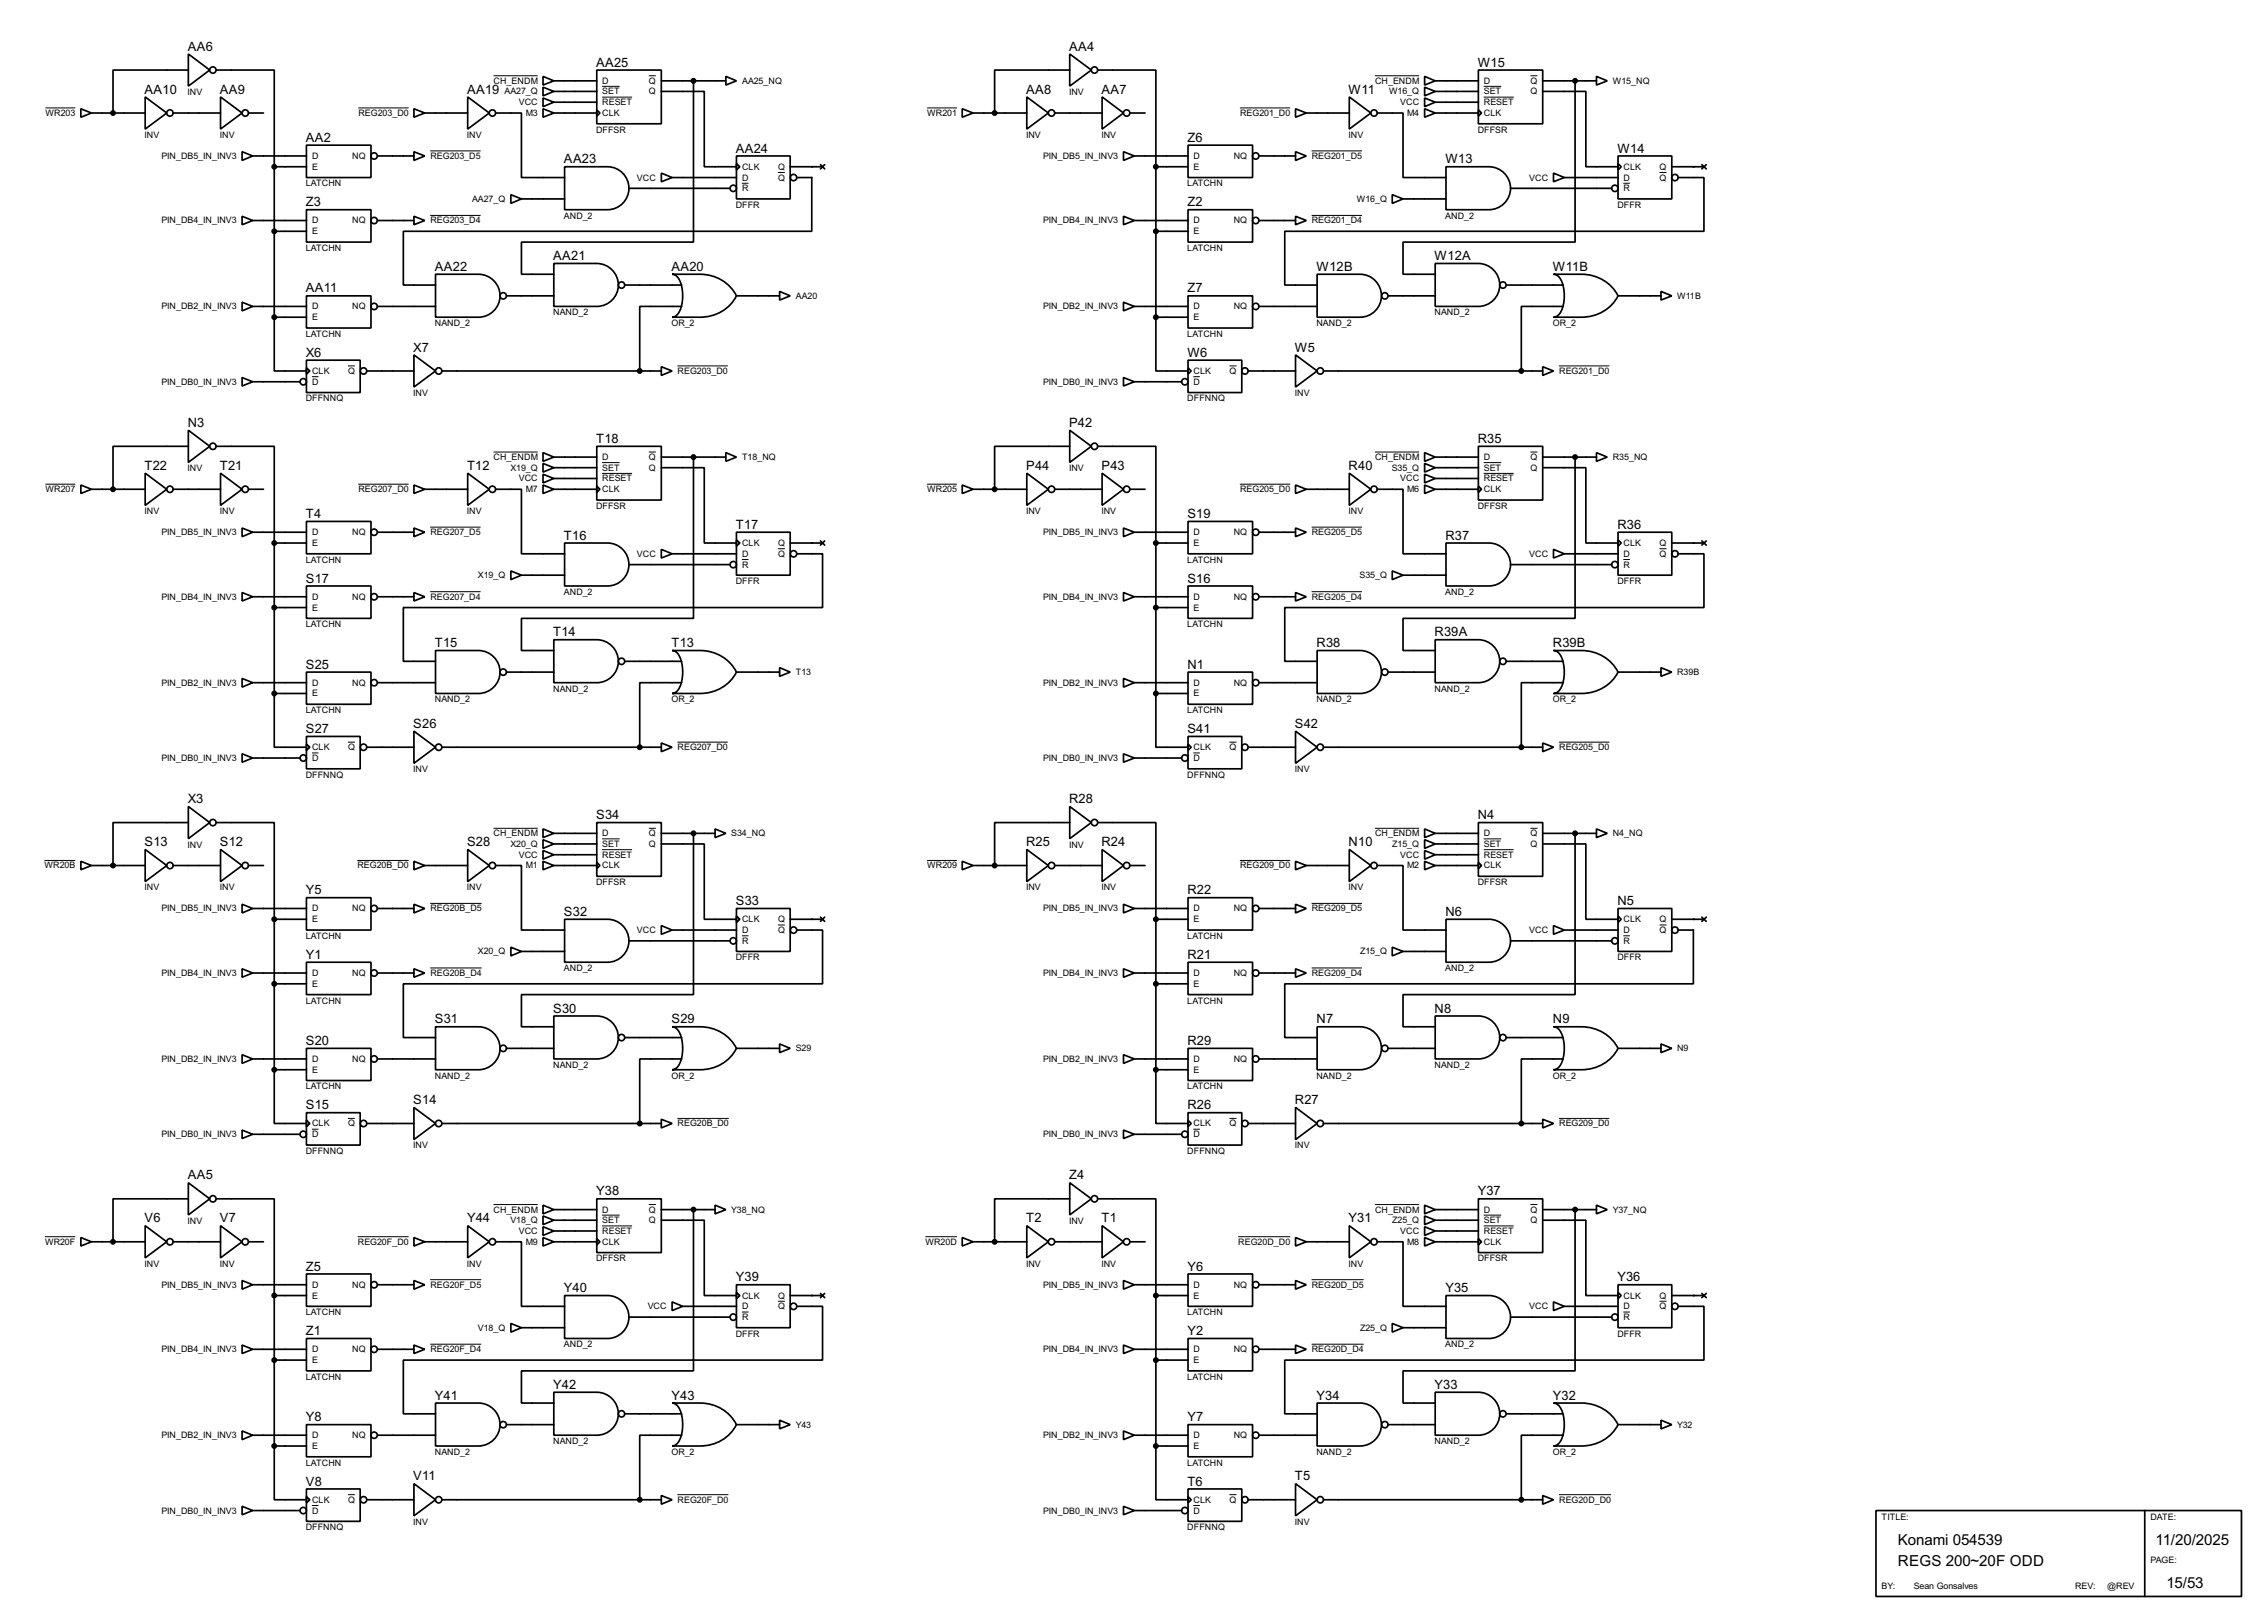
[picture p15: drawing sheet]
<svg xmlns="http://www.w3.org/2000/svg" width="536mm" height="383mm" viewBox="0 0 536 383" stroke-linecap="round" stroke-linejoin="round" font-family="sans-serif">
<defs><g id="words">
<g font-size="4">
<text x="448.4" y="365.1">Konami 054539</text>
<text x="509.3" y="365.1">11/20/2025</text>
<text x="448.4" y="370.1">REGS 200~20F ODD</text>
<text x="511.9" y="375.2">15/53</text>
</g>
<g font-size="3.4">
<text x="44.4" y="12">AA6</text>
<text x="252.6" y="12">AA4</text>
<text x="140.9" y="15.7">AA25</text>
<text x="349.2" y="15.7">W15</text>
<text x="34.2" y="22.1">AA10</text>
<text x="52" y="22.1">AA9</text>
<text x="110.4" y="22.1">AA19</text>
<text x="242.5" y="22.1">AA8</text>
<text x="260.3" y="22.1">AA7</text>
<text x="318.7" y="22.1">W11</text>
<text x="72.3" y="33.5">AA2</text>
<text x="280.6" y="33.5">Z6</text>
<text x="133.3" y="38.6">AA23</text>
<text x="173.9" y="36">AA24</text>
<text x="341.5" y="38.6">W13</text>
<text x="382.2" y="36">W14</text>
<text x="72.3" y="48.7">Z3</text>
<text x="280.6" y="48.7">Z2</text>
<text x="102.8" y="64">AA22</text>
<text x="130.7" y="61.4">AA21</text>
<text x="158.7" y="64">AA20</text>
<text x="311.1" y="64">W12B</text>
<text x="339" y="61.4">W12A</text>
<text x="366.9" y="64">W11B</text>
<text x="72.3" y="69.1">AA11</text>
<text x="280.6" y="69.1">Z7</text>
<text x="97.7" y="83.1">X7</text>
<text x="306" y="83.1">W5</text>
<text x="72.3" y="84.3">X6</text>
<text x="280.6" y="84.3">W6</text>
<text x="44.4" y="100.9">N3</text>
<text x="252.6" y="100.9">P42</text>
<text x="140.9" y="104.7">T18</text>
<text x="349.2" y="104.7">R35</text>
<text x="34.2" y="111">T22</text>
<text x="52" y="111">T21</text>
<text x="110.4" y="111">T12</text>
<text x="242.5" y="111">P44</text>
<text x="260.3" y="111">P43</text>
<text x="318.7" y="111">R40</text>
<text x="72.3" y="122.4">T4</text>
<text x="173.9" y="124.9">T17</text>
<text x="280.6" y="122.4">S19</text>
<text x="382.2" y="124.9">R36</text>
<text x="133.3" y="127.5">T16</text>
<text x="341.5" y="127.5">R37</text>
<text x="72.3" y="137.6">S17</text>
<text x="280.6" y="137.6">S16</text>
<text x="102.8" y="152.9">T15</text>
<text x="130.7" y="150.3">T14</text>
<text x="158.7" y="152.9">T13</text>
<text x="311.1" y="152.9">R38</text>
<text x="339" y="150.3">R39A</text>
<text x="366.9" y="152.9">R39B</text>
<text x="72.3" y="158">S25</text>
<text x="280.6" y="158">N1</text>
<text x="72.3" y="173.2">S27</text>
<text x="97.7" y="172">S26</text>
<text x="280.6" y="173.2">S41</text>
<text x="306" y="172">S42</text>
<text x="44.4" y="189.8">X3</text>
<text x="252.6" y="189.8">R28</text>
<text x="140.9" y="193.6">S34</text>
<text x="349.2" y="193.6">N4</text>
<text x="34.2" y="199.9">S13</text>
<text x="52" y="199.9">S12</text>
<text x="110.4" y="199.9">S28</text>
<text x="242.5" y="199.9">R25</text>
<text x="260.3" y="199.9">R24</text>
<text x="318.7" y="199.9">N10</text>
<text x="72.3" y="211.3">Y5</text>
<text x="173.9" y="213.9">S33</text>
<text x="280.6" y="211.3">R22</text>
<text x="382.2" y="213.9">N5</text>
<text x="133.3" y="216.4">S32</text>
<text x="341.5" y="216.4">N6</text>
<text x="72.3" y="226.6">Y1</text>
<text x="280.6" y="226.6">R21</text>
<text x="130.7" y="239.3">S30</text>
<text x="339" y="239.3">N8</text>
<text x="102.8" y="241.8">S31</text>
<text x="158.7" y="241.8">S29</text>
<text x="311.1" y="241.8">N7</text>
<text x="366.9" y="241.8">N9</text>
<text x="72.3" y="246.9">S20</text>
<text x="280.6" y="246.9">R29</text>
<text x="72.3" y="262.1">S15</text>
<text x="97.7" y="260.9">S14</text>
<text x="280.6" y="262.1">R26</text>
<text x="306" y="260.9">R27</text>
<text x="44.4" y="278.7">AA5</text>
<text x="252.6" y="278.7">Z4</text>
<text x="140.9" y="282.5">Y38</text>
<text x="349.2" y="282.5">Y37</text>
<text x="34.2" y="288.8">V6</text>
<text x="52" y="288.8">V7</text>
<text x="110.4" y="288.8">Y44</text>
<text x="242.5" y="288.8">T2</text>
<text x="260.3" y="288.8">T1</text>
<text x="318.7" y="288.8">Y31</text>
<text x="72.3" y="300.2">Z5</text>
<text x="133.3" y="305.3">Y40</text>
<text x="173.9" y="302.8">Y39</text>
<text x="280.6" y="300.2">Y6</text>
<text x="341.5" y="305.3">Y35</text>
<text x="382.2" y="302.8">Y36</text>
<text x="72.3" y="315.5">Z1</text>
<text x="280.6" y="315.5">Y2</text>
<text x="130.7" y="328.2">Y42</text>
<text x="339" y="328.2">Y33</text>
<text x="72.3" y="335.8">Y8</text>
<text x="102.8" y="330.7">Y41</text>
<text x="158.7" y="330.7">Y43</text>
<text x="280.6" y="335.8">Y7</text>
<text x="311.1" y="330.7">Y34</text>
<text x="366.9" y="330.7">Y32</text>
<text x="72.3" y="351">V8</text>
<text x="97.7" y="349.8">V11</text>
<text x="280.6" y="351">T6</text>
<text x="306" y="349.8">T5</text>
</g>
<g font-size="2.4">
<text x="44.3" y="22.5">INV</text>
<text x="116.6" y="19.8">CH_ENDM</text>
<text x="119.2" y="22.3">AA27_Q</text>
<text x="142.3" y="22.3">SET</text>
<text x="142.3" y="19.8">D</text>
<text x="153.3" y="19.8">Q</text>
<text x="153.3" y="22.3">Q</text>
<text x="175.3" y="19.8">AA25_NQ</text>
<text x="252.6" y="22.5">INV</text>
<text x="324.9" y="19.8">CH_ENDM</text>
<text x="328.2" y="22.3">W16_Q</text>
<text x="350.6" y="22.3">SET</text>
<text x="350.6" y="19.8">D</text>
<text x="361.6" y="19.8">Q</text>
<text x="361.6" y="22.3">Q</text>
<text x="381.1" y="19.8">W15_NQ</text>
<text x="10.8" y="27.4">WR203</text>
<text x="84.7" y="27.4">REG203_D0</text>
<text x="122.6" y="24.8">VCC</text>
<text x="124.2" y="27.4">M3</text>
<text x="142.3" y="27.4">CLK</text>
<text x="142.3" y="24.8">RESET</text>
<text x="219.1" y="27.4">WR201</text>
<text x="293" y="27.4">REG201_D0</text>
<text x="330.8" y="24.8">VCC</text>
<text x="332.5" y="27.4">M4</text>
<text x="350.6" y="27.4">CLK</text>
<text x="350.6" y="24.8">RESET</text>
<text x="34.1" y="32.6">INV</text>
<text x="51.9" y="32.6">INV</text>
<text x="110.3" y="32.6">INV</text>
<text x="140.8" y="31.4">DFFSR</text>
<text x="242.4" y="32.6">INV</text>
<text x="260.2" y="32.6">INV</text>
<text x="318.6" y="32.6">INV</text>
<text x="349.1" y="31.4">DFFSR</text>
<text x="38.1" y="37.5">PIN_DB5_IN_INV3</text>
<text x="73.7" y="37.5">D</text>
<text x="73.7" y="40.1">E</text>
<text x="83.2" y="37.5">NQ</text>
<text x="101.7" y="37.5">REG203_D5</text>
<text x="175.3" y="40.1">CLK</text>
<text x="183.8" y="40.1">Q</text>
<text x="246.4" y="37.5">PIN_DB5_IN_INV3</text>
<text x="282" y="37.5">D</text>
<text x="282" y="40.1">E</text>
<text x="291.5" y="37.5">NQ</text>
<text x="309.9" y="37.5">REG201_D5</text>
<text x="383.6" y="40.1">CLK</text>
<text x="392.1" y="40.1">Q</text>
<text x="72.2" y="44.1">LATCHN</text>
<text x="111.5" y="47.7">AA27_Q</text>
<text x="150.5" y="42.7">VCC</text>
<text x="175.3" y="42.7">D</text>
<text x="175.3" y="45.2">R</text>
<text x="183.8" y="42.7">Q</text>
<text x="280.5" y="44.1">LATCHN</text>
<text x="320.6" y="47.7">W16_Q</text>
<text x="361.3" y="42.7">VCC</text>
<text x="383.6" y="42.7">D</text>
<text x="383.6" y="45.2">R</text>
<text x="392.1" y="42.7">Q</text>
<text x="38.1" y="52.8">PIN_DB4_IN_INV3</text>
<text x="73.7" y="52.8">D</text>
<text x="83.2" y="52.8">NQ</text>
<text x="101.7" y="52.8">REG203_D4</text>
<text x="133.2" y="51.6">AND_2</text>
<text x="173.8" y="49.1">DFFR</text>
<text x="246.4" y="52.8">PIN_DB4_IN_INV3</text>
<text x="282" y="52.8">D</text>
<text x="291.5" y="52.8">NQ</text>
<text x="309.9" y="52.8">REG201_D4</text>
<text x="341.5" y="51.6">AND_2</text>
<text x="382.1" y="49.1">DFFR</text>
<text x="72.2" y="59.3">LATCHN</text>
<text x="73.7" y="55.4">E</text>
<text x="280.5" y="59.3">LATCHN</text>
<text x="282" y="55.4">E</text>
<text x="188" y="70.6">AA20</text>
<text x="396.3" y="70.6">W11B</text>
<text x="38.1" y="73.1">PIN_DB2_IN_INV3</text>
<text x="73.7" y="73.1">D</text>
<text x="73.7" y="75.6">E</text>
<text x="83.2" y="73.1">NQ</text>
<text x="102.7" y="77">NAND_2</text>
<text x="130.7" y="74.5">NAND_2</text>
<text x="158.6" y="77">OR_2</text>
<text x="246.4" y="73.1">PIN_DB2_IN_INV3</text>
<text x="282" y="73.1">D</text>
<text x="282" y="75.6">E</text>
<text x="291.5" y="73.1">NQ</text>
<text x="311" y="77">NAND_2</text>
<text x="338.9" y="74.5">NAND_2</text>
<text x="366.9" y="77">OR_2</text>
<text x="72.2" y="79.6">LATCHN</text>
<text x="280.5" y="79.6">LATCHN</text>
<text x="73.7" y="88.4">CLK</text>
<text x="82.2" y="88.4">Q</text>
<text x="160.1" y="88.4">REG203_D0</text>
<text x="282" y="88.4">CLK</text>
<text x="290.5" y="88.4">Q</text>
<text x="368.4" y="88.4">REG201_D0</text>
<text x="38.1" y="90.9">PIN_DB0_IN_INV3</text>
<text x="72.2" y="94.9">DFFNNQ</text>
<text x="73.7" y="90.9">D</text>
<text x="97.6" y="93.6">INV</text>
<text x="246.4" y="90.9">PIN_DB0_IN_INV3</text>
<text x="280.5" y="94.9">DFFNNQ</text>
<text x="282" y="90.9">D</text>
<text x="305.9" y="93.6">INV</text>
<text x="44.3" y="111.4">INV</text>
<text x="116.6" y="108.7">CH_ENDM</text>
<text x="120.6" y="111.2">X19_Q</text>
<text x="122.6" y="113.7">VCC</text>
<text x="142.3" y="111.2">SET</text>
<text x="142.3" y="108.7">D</text>
<text x="142.3" y="113.7">RESET</text>
<text x="153.3" y="108.7">Q</text>
<text x="153.3" y="111.2">Q</text>
<text x="175.3" y="108.7">T18_NQ</text>
<text x="252.6" y="111.4">INV</text>
<text x="324.9" y="108.7">CH_ENDM</text>
<text x="328.8" y="111.2">S35_Q</text>
<text x="330.8" y="113.7">VCC</text>
<text x="350.6" y="111.2">SET</text>
<text x="350.6" y="108.7">D</text>
<text x="350.6" y="113.7">RESET</text>
<text x="361.6" y="108.7">Q</text>
<text x="361.6" y="111.2">Q</text>
<text x="381.1" y="108.7">R35_NQ</text>
<text x="10.8" y="116.3">WR207</text>
<text x="84.7" y="116.3">REG207_D0</text>
<text x="124.2" y="116.3">M7</text>
<text x="142.3" y="116.3">CLK</text>
<text x="219.1" y="116.3">WR205</text>
<text x="293" y="116.3">REG205_D0</text>
<text x="332.5" y="116.3">M6</text>
<text x="350.6" y="116.3">CLK</text>
<text x="34.1" y="121.5">INV</text>
<text x="51.9" y="121.5">INV</text>
<text x="110.3" y="121.5">INV</text>
<text x="140.8" y="120.3">DFFSR</text>
<text x="242.4" y="121.5">INV</text>
<text x="260.2" y="121.5">INV</text>
<text x="318.6" y="121.5">INV</text>
<text x="349.1" y="120.3">DFFSR</text>
<text x="38.1" y="126.4">PIN_DB5_IN_INV3</text>
<text x="73.7" y="126.4">D</text>
<text x="73.7" y="129">E</text>
<text x="83.2" y="126.4">NQ</text>
<text x="101.7" y="126.4">REG207_D5</text>
<text x="150.5" y="131.6">VCC</text>
<text x="175.3" y="131.6">D</text>
<text x="175.3" y="129">CLK</text>
<text x="183.8" y="129">Q</text>
<text x="183.8" y="131.6">Q</text>
<text x="246.4" y="126.4">PIN_DB5_IN_INV3</text>
<text x="282" y="126.4">D</text>
<text x="282" y="129">E</text>
<text x="291.5" y="126.4">NQ</text>
<text x="309.9" y="126.4">REG205_D5</text>
<text x="361.3" y="131.6">VCC</text>
<text x="383.6" y="131.6">D</text>
<text x="383.6" y="129">CLK</text>
<text x="392.1" y="129">Q</text>
<text x="392.1" y="131.6">Q</text>
<text x="72.2" y="133">LATCHN</text>
<text x="112.9" y="136.6">X19_Q</text>
<text x="175.3" y="134.1">R</text>
<text x="280.5" y="133">LATCHN</text>
<text x="321.2" y="136.6">S35_Q</text>
<text x="383.6" y="134.1">R</text>
<text x="38.1" y="141.7">PIN_DB4_IN_INV3</text>
<text x="73.7" y="141.7">D</text>
<text x="83.2" y="141.7">NQ</text>
<text x="101.7" y="141.7">REG207_D4</text>
<text x="133.2" y="140.5">AND_2</text>
<text x="173.8" y="138">DFFR</text>
<text x="246.4" y="141.7">PIN_DB4_IN_INV3</text>
<text x="282" y="141.7">D</text>
<text x="291.5" y="141.7">NQ</text>
<text x="309.9" y="141.7">REG205_D4</text>
<text x="341.5" y="140.5">AND_2</text>
<text x="382.1" y="138">DFFR</text>
<text x="72.2" y="148.2">LATCHN</text>
<text x="73.7" y="144.3">E</text>
<text x="280.5" y="148.2">LATCHN</text>
<text x="282" y="144.3">E</text>
<text x="188" y="159.5">T13</text>
<text x="396.3" y="159.5">R39B</text>
<text x="38.1" y="162">PIN_DB2_IN_INV3</text>
<text x="73.7" y="162">D</text>
<text x="73.7" y="164.6">E</text>
<text x="83.2" y="162">NQ</text>
<text x="102.7" y="166">NAND_2</text>
<text x="130.7" y="163.4">NAND_2</text>
<text x="158.6" y="166">OR_2</text>
<text x="246.4" y="162">PIN_DB2_IN_INV3</text>
<text x="282" y="162">D</text>
<text x="282" y="164.6">E</text>
<text x="291.5" y="162">NQ</text>
<text x="311" y="166">NAND_2</text>
<text x="338.9" y="163.4">NAND_2</text>
<text x="366.9" y="166">OR_2</text>
<text x="72.2" y="168.5">LATCHN</text>
<text x="280.5" y="168.5">LATCHN</text>
<text x="38.1" y="179.8">PIN_DB0_IN_INV3</text>
<text x="73.7" y="177.3">CLK</text>
<text x="73.7" y="179.8">D</text>
<text x="82.2" y="177.3">Q</text>
<text x="160.1" y="177.3">REG207_D0</text>
<text x="246.4" y="179.8">PIN_DB0_IN_INV3</text>
<text x="282" y="177.3">CLK</text>
<text x="282" y="179.8">D</text>
<text x="290.5" y="177.3">Q</text>
<text x="368.4" y="177.3">REG205_D0</text>
<text x="72.2" y="183.8">DFFNNQ</text>
<text x="97.6" y="182.5">INV</text>
<text x="280.5" y="183.8">DFFNNQ</text>
<text x="305.9" y="182.5">INV</text>
<text x="116.6" y="197.6">CH_ENDM</text>
<text x="142.3" y="197.6">D</text>
<text x="153.3" y="197.6">Q</text>
<text x="172.8" y="197.6">S34_NQ</text>
<text x="324.9" y="197.6">CH_ENDM</text>
<text x="350.6" y="197.6">D</text>
<text x="361.6" y="197.6">Q</text>
<text x="381.1" y="197.6">N4_NQ</text>
<text x="44.3" y="200.3">INV</text>
<text x="120.6" y="200.1">X20_Q</text>
<text x="122.6" y="202.7">VCC</text>
<text x="142.3" y="200.1">SET</text>
<text x="142.3" y="202.7">RESET</text>
<text x="153.3" y="200.1">Q</text>
<text x="252.6" y="200.3">INV</text>
<text x="328.9" y="200.1">Z15_Q</text>
<text x="330.8" y="202.7">VCC</text>
<text x="350.6" y="200.1">SET</text>
<text x="350.6" y="202.7">RESET</text>
<text x="361.6" y="200.1">Q</text>
<text x="10.5" y="205.2">WR20B</text>
<text x="84.4" y="205.2">REG20B_D0</text>
<text x="124.2" y="205.2">M1</text>
<text x="140.8" y="209.2">DFFSR</text>
<text x="142.3" y="205.2">CLK</text>
<text x="219.1" y="205.2">WR209</text>
<text x="293" y="205.2">REG209_D0</text>
<text x="332.5" y="205.2">M2</text>
<text x="349.1" y="209.2">DFFSR</text>
<text x="350.6" y="205.2">CLK</text>
<text x="34.1" y="210.4">INV</text>
<text x="38.1" y="215.4">PIN_DB5_IN_INV3</text>
<text x="51.9" y="210.4">INV</text>
<text x="73.7" y="215.4">D</text>
<text x="83.2" y="215.4">NQ</text>
<text x="101.7" y="215.4">REG20B_D5</text>
<text x="110.3" y="210.4">INV</text>
<text x="242.4" y="210.4">INV</text>
<text x="246.4" y="215.4">PIN_DB5_IN_INV3</text>
<text x="260.2" y="210.4">INV</text>
<text x="282" y="215.4">D</text>
<text x="291.5" y="215.4">NQ</text>
<text x="309.9" y="215.4">REG209_D5</text>
<text x="318.6" y="210.4">INV</text>
<text x="72.2" y="221.9">LATCHN</text>
<text x="73.7" y="217.9">E</text>
<text x="150.5" y="220.5">VCC</text>
<text x="175.3" y="220.5">D</text>
<text x="175.3" y="217.9">CLK</text>
<text x="183.8" y="217.9">Q</text>
<text x="183.8" y="220.5">Q</text>
<text x="280.5" y="221.9">LATCHN</text>
<text x="282" y="217.9">E</text>
<text x="361.3" y="220.5">VCC</text>
<text x="383.6" y="220.5">D</text>
<text x="383.6" y="217.9">CLK</text>
<text x="392.1" y="217.9">Q</text>
<text x="392.1" y="220.5">Q</text>
<text x="112.9" y="225.5">X20_Q</text>
<text x="173.8" y="226.9">DFFR</text>
<text x="175.3" y="223">R</text>
<text x="321.3" y="225.5">Z15_Q</text>
<text x="382.1" y="226.9">DFFR</text>
<text x="383.6" y="223">R</text>
<text x="38.1" y="230.6">PIN_DB4_IN_INV3</text>
<text x="73.7" y="230.6">D</text>
<text x="73.7" y="233.2">E</text>
<text x="83.2" y="230.6">NQ</text>
<text x="101.7" y="230.6">REG20B_D4</text>
<text x="133.2" y="229.5">AND_2</text>
<text x="246.4" y="230.6">PIN_DB4_IN_INV3</text>
<text x="282" y="230.6">D</text>
<text x="282" y="233.2">E</text>
<text x="291.5" y="230.6">NQ</text>
<text x="309.9" y="230.6">REG209_D4</text>
<text x="341.5" y="229.5">AND_2</text>
<text x="72.2" y="237.1">LATCHN</text>
<text x="280.5" y="237.1">LATCHN</text>
<text x="38.1" y="250.9">PIN_DB2_IN_INV3</text>
<text x="73.7" y="250.9">D</text>
<text x="83.2" y="250.9">NQ</text>
<text x="188" y="248.4">S29</text>
<text x="246.4" y="250.9">PIN_DB2_IN_INV3</text>
<text x="282" y="250.9">D</text>
<text x="291.5" y="250.9">NQ</text>
<text x="396.3" y="248.4">N9</text>
<text x="72.2" y="257.4">LATCHN</text>
<text x="73.7" y="253.5">E</text>
<text x="102.7" y="254.9">NAND_2</text>
<text x="130.7" y="252.3">NAND_2</text>
<text x="158.6" y="254.9">OR_2</text>
<text x="280.5" y="257.4">LATCHN</text>
<text x="282" y="253.5">E</text>
<text x="311" y="254.9">NAND_2</text>
<text x="338.9" y="252.3">NAND_2</text>
<text x="366.9" y="254.9">OR_2</text>
<text x="38.1" y="268.7">PIN_DB0_IN_INV3</text>
<text x="73.7" y="266.2">CLK</text>
<text x="73.7" y="268.7">D</text>
<text x="82.2" y="266.2">Q</text>
<text x="160.1" y="266.2">REG20B_D0</text>
<text x="246.4" y="268.7">PIN_DB0_IN_INV3</text>
<text x="282" y="266.2">CLK</text>
<text x="282" y="268.7">D</text>
<text x="290.5" y="266.2">Q</text>
<text x="368.4" y="266.2">REG209_D0</text>
<text x="72.2" y="272.7">DFFNNQ</text>
<text x="97.6" y="271.4">INV</text>
<text x="280.5" y="272.7">DFFNNQ</text>
<text x="305.9" y="271.4">INV</text>
<text x="116.6" y="286.5">CH_ENDM</text>
<text x="142.3" y="286.5">D</text>
<text x="153.3" y="286.5">Q</text>
<text x="172.8" y="286.5">Y38_NQ</text>
<text x="324.9" y="286.5">CH_ENDM</text>
<text x="350.6" y="286.5">D</text>
<text x="361.6" y="286.5">Q</text>
<text x="381.1" y="286.5">Y37_NQ</text>
<text x="44.3" y="289.2">INV</text>
<text x="120.6" y="289">V18_Q</text>
<text x="122.6" y="291.6">VCC</text>
<text x="142.3" y="289">SET</text>
<text x="142.3" y="291.6">RESET</text>
<text x="153.3" y="289">Q</text>
<text x="252.6" y="289.2">INV</text>
<text x="328.9" y="289">Z25_Q</text>
<text x="330.8" y="291.6">VCC</text>
<text x="350.6" y="289">SET</text>
<text x="350.6" y="291.6">RESET</text>
<text x="361.6" y="289">Q</text>
<text x="10.6" y="294.1">WR20F</text>
<text x="34.1" y="299.3">INV</text>
<text x="51.9" y="299.3">INV</text>
<text x="84.5" y="294.1">REG20F_D0</text>
<text x="110.3" y="299.3">INV</text>
<text x="124.2" y="294.1">M9</text>
<text x="140.8" y="298.1">DFFSR</text>
<text x="142.3" y="294.1">CLK</text>
<text x="218.7" y="294.1">WR20D</text>
<text x="242.4" y="299.3">INV</text>
<text x="260.2" y="299.3">INV</text>
<text x="292.6" y="294.1">REG20D_D0</text>
<text x="318.6" y="299.3">INV</text>
<text x="332.5" y="294.1">M8</text>
<text x="349.1" y="298.1">DFFSR</text>
<text x="350.6" y="294.1">CLK</text>
<text x="38.1" y="304.3">PIN_DB5_IN_INV3</text>
<text x="73.7" y="304.3">D</text>
<text x="83.2" y="304.3">NQ</text>
<text x="101.7" y="304.3">REG20F_D5</text>
<text x="246.4" y="304.3">PIN_DB5_IN_INV3</text>
<text x="282" y="304.3">D</text>
<text x="291.5" y="304.3">NQ</text>
<text x="309.9" y="304.3">REG20D_D5</text>
<text x="72.2" y="310.8">LATCHN</text>
<text x="73.7" y="306.8">E</text>
<text x="153" y="309.4">VCC</text>
<text x="175.3" y="309.4">D</text>
<text x="175.3" y="306.8">CLK</text>
<text x="175.3" y="311.9">R</text>
<text x="183.8" y="306.8">Q</text>
<text x="183.8" y="309.4">Q</text>
<text x="280.5" y="310.8">LATCHN</text>
<text x="282" y="306.8">E</text>
<text x="361.3" y="309.4">VCC</text>
<text x="383.6" y="309.4">D</text>
<text x="383.6" y="306.8">CLK</text>
<text x="383.6" y="311.9">R</text>
<text x="392.1" y="306.8">Q</text>
<text x="392.1" y="309.4">Q</text>
<text x="112.9" y="314.4">V18_Q</text>
<text x="173.8" y="315.8">DFFR</text>
<text x="321.3" y="314.4">Z25_Q</text>
<text x="382.1" y="315.8">DFFR</text>
<text x="38.1" y="319.5">PIN_DB4_IN_INV3</text>
<text x="73.7" y="319.5">D</text>
<text x="73.7" y="322.1">E</text>
<text x="83.2" y="319.5">NQ</text>
<text x="101.7" y="319.5">REG20F_D4</text>
<text x="133.2" y="318.4">AND_2</text>
<text x="246.4" y="319.5">PIN_DB4_IN_INV3</text>
<text x="282" y="319.5">D</text>
<text x="282" y="322.1">E</text>
<text x="291.5" y="319.5">NQ</text>
<text x="309.9" y="319.5">REG20D_D4</text>
<text x="341.5" y="318.4">AND_2</text>
<text x="72.2" y="326">LATCHN</text>
<text x="280.5" y="326">LATCHN</text>
<text x="38.1" y="339.8">PIN_DB2_IN_INV3</text>
<text x="73.7" y="339.8">D</text>
<text x="83.2" y="339.8">NQ</text>
<text x="130.7" y="341.2">NAND_2</text>
<text x="188" y="337.3">Y43</text>
<text x="246.4" y="339.8">PIN_DB2_IN_INV3</text>
<text x="282" y="339.8">D</text>
<text x="291.5" y="339.8">NQ</text>
<text x="338.9" y="341.2">NAND_2</text>
<text x="396.3" y="337.3">Y32</text>
<text x="72.2" y="346.3">LATCHN</text>
<text x="73.7" y="342.4">E</text>
<text x="102.7" y="343.8">NAND_2</text>
<text x="158.6" y="343.8">OR_2</text>
<text x="280.5" y="346.3">LATCHN</text>
<text x="282" y="342.4">E</text>
<text x="311" y="343.8">NAND_2</text>
<text x="366.9" y="343.8">OR_2</text>
<text x="38.1" y="357.6">PIN_DB0_IN_INV3</text>
<text x="73.7" y="355.1">CLK</text>
<text x="73.7" y="357.6">D</text>
<text x="82.2" y="355.1">Q</text>
<text x="160.1" y="355.1">REG20F_D0</text>
<text x="246.4" y="357.6">PIN_DB0_IN_INV3</text>
<text x="282" y="355.1">CLK</text>
<text x="282" y="357.6">D</text>
<text x="290.5" y="355.1">Q</text>
<text x="368.4" y="355.1">REG20D_D0</text>
<text x="444.6" y="359.1">TITLE:</text>
<text x="508.1" y="359.1">DATE:</text>
<text x="72.2" y="361.6">DFFNNQ</text>
<text x="97.6" y="360.3">INV</text>
<text x="280.5" y="361.6">DFFNNQ</text>
<text x="305.9" y="360.3">INV</text>
<text x="508.1" y="369.2">PAGE:</text>
<text x="444.6" y="375.6">BY:</text>
<text x="452.2" y="375.6">Sean Gonsalves</text>
<text x="490.3" y="375.6">REV:</text>
<text x="497.9" y="375.6">@REV</text>
</g>
</g></defs>
<g fill="none" stroke="#000" stroke-width=".4">
<path d="M44.5 12.8l5.1 3.8-5.1 3.8zM44.5 16.6h-17.8v10.1M51.1 16.6h13.7v22.8M128.3 18.1l2.6 1-2.6 1zM130.9 19.1h10.1M141 16.6h15.3v12.7h-15.3zM156.3 19.1h15.2M163.9 19.1v38.1h-40.7v7.6h7.7M171.5 18.1l2.5 1-2.5 1zM252.8 12.8l5.1 3.8-5.1 3.8zM252.8 16.6h-17.8v10.1M259.4 16.6h13.7v22.8"/>
<path d="M336.6 18.1l2.5 1-2.5 1zM339.1 19.1h10.2M349.3 16.6h15.2v12.7h-15.2zM364.5 19.1h12.7M372.2 19.1v38.1h-40.7v7.6h7.6M377.2 18.1l2.6 1-2.6 1zM19.1 25.7l2.5 1-2.5 1zM21.6 26.7h12.7M34.3 22.9l5.1 3.8-5.1 3.8zM40.9 26.7h11.2M52.1 22.9l5.1 3.8-5.1 3.8zM57.2 35.9l2.5 1-2.5 1z"/>
<path d="M58.7 26.7h3.6M59.7 36.9h12.7M64.8 39.4h7.6M64.8 39.4v35.6M72.4 34.3h15.3v7.7h-15.3zM89.2 36.9h8.6M97.8 35.9l2.6 1-2.6 1zM97.8 25.7l2.6 1-2.6 1zM100.4 26.7h10.1M110.5 22.9l5.1 3.8-5.1 3.8zM117.1 26.7h6.1v15.3h10.2M128.3 25.7l2.6 1-2.6 1z"/>
<path d="M128.3 23.2l2.6 1-2.6 1zM128.3 20.6l2.6 1-2.6 1.1zM130.9 26.7h10.1M130.9 24.2h10.1M130.9 21.6h10.1M133.4 39.4h10.2a5.1 5.1 0 0 1 5 5.1 5.1 5.1 0 0 1-5 5.1h-10.2zM141 26l.8 .7-.8 .8zM156.3 21.6h10.1v17.8h7.6M174 36.9h12.7v10.1h-12.7zM174 38.7l.8 .7-.8 .8zM186.7 39.4h7.7M193.9 38.9l1 1"/>
<path d="M194.9 38.9l-1 1M227.4 25.7l2.5 1-2.5 1zM229.9 26.7h12.7M242.6 22.9l5.1 3.8-5.1 3.8zM249.2 26.7h11.2M260.4 22.9l5.1 3.8-5.1 3.8zM265.5 35.9l2.5 1-2.5 1zM267 26.7h3.6M268 36.9h12.7M273.1 39.4h7.6M273.1 39.4v35.6M280.7 34.3h15.3v7.7h-15.3z"/>
<path d="M297.5 36.9h8.6M306.1 25.7l2.6 1-2.6 1zM306.1 35.9l2.6 1-2.6 1zM308.7 26.7h10.1M318.8 22.9l5.1 3.8-5.1 3.8zM325.4 26.7h6.1v15.3h10.2M336.6 25.7l2.5 1-2.5 1zM336.6 23.2l2.5 1-2.5 1zM336.6 20.6l2.5 1-2.5 1.1zM339.1 26.7h10.2M339.1 24.2h10.2M339.1 21.6h10.2"/>
<path d="M341.7 39.4h10.1a5.1 5.1 0 0 1 5.1 5.1 5.1 5.1 0 0 1-5.1 5.1h-10.1zM349.3 26l.8 .7-.8 .8zM364.5 21.6h10.2v17.8h7.6M382.3 36.9h12.7v10.1h-12.7zM382.3 38.7l.8 .7-.8 .8zM395 39.4h7.6M402.1 38.9l1.1 1M403.2 38.9l-1.1 1M57.2 51.1l2.5 1-2.5 1zM59.7 52.1h12.7M64.8 54.7h7.6M72.4 49.6h15.3v7.6h-15.3z"/>
<path d="M89.2 52.1h8.6M97.8 51.1l2.6 1-2.6 1zM120.7 46l2.5 1-2.5 1.1zM123.2 47h10.2M148.6 44.5h23.9M156.3 40.9l2.5 1.1-2.5 1zM158.8 42h15.2M188.3 42h3.5v12.7h-96.5v12.7h7.6M265.5 51.1l2.5 1-2.5 1zM268 52.1h12.7M273.1 54.7h7.6M280.7 49.6h15.3v7.6h-15.3z"/>
<path d="M297.5 52.1h8.6M306.1 51.1l2.6 1-2.6 1zM329 46l2.5 1-2.5 1.1zM331.5 47h10.2M356.9 44.5h23.9M367.1 40.9l2.5 1.1-2.5 1zM369.6 42h12.7M396.5 42h6.1v12.7h-99v12.7h7.6M57.2 71.4l2.5 1-2.5 1.1zM59.7 72.4h12.7M64.8 75v12.7h7.6M64.8 75h7.6"/>
<path d="M72.4 69.9h15.3v7.6h-15.3zM89.2 72.4h13.7M102.9 64.8h10.2a5.1 5.1 0 0 1 5.1 5.1 5.1 5.1 0 0 1-5.1 5.1h-10.2zM119.7 69.9h11.2M130.9 62.3h10.1a5.1 5.1 0 0 1 5.1 5 5.1 5.1 0 0 1-5.1 5.1h-10.1zM147.6 67.4h13.5M158.8 64.8h6.6a9.5 9.5 0 0 1 8.6 5.1 9.4 9.4 0 0 1-8.6 5.1h-6.6a3.2 3.2 0 0 0 2.3-3.2 7.9 7.9 0 0 0-1.3-6.6zM161.1 72.4h-9.9v15.3M174 69.9h10.2M184.2 68.9l2.5 1-2.5 1zM265.5 71.4l2.5 1-2.5 1.1zM268 72.4h12.7"/>
<path d="M273.1 75v12.7h7.6M273.1 75h7.6M280.7 69.9h15.3v7.6h-15.3zM297.5 72.4h13.7M311.2 64.8h10.2a5.1 5.1 0 0 1 5 5.1 5.1 5.1 0 0 1-5 5.1h-10.2zM328 69.9h11.1M339.1 62.3h10.2a5.1 5.1 0 0 1 5.1 5 5.1 5.1 0 0 1-5.1 5.1h-10.2zM355.9 67.4h13.5M367.1 64.8h6.6a9.6 9.6 0 0 1 8.6 5.1 9.5 9.5 0 0 1-8.6 5.1h-6.6a3.2 3.2 0 0 0 2.3-3.2 7.8 7.8 0 0 0-1.3-6.6zM369.4 72.4h-9.9v15.3M382.3 69.9h10.2M392.5 68.9l2.5 1-2.5 1z"/>
<path d="M57.2 89.2l2.5 1-2.5 1zM59.7 90.2h11.2M72.4 85.1h12.7v7.7h-12.7zM72.4 86.9l.8 .8-.8 .7zM86.7 87.7h11.1M97.8 83.9l5.1 3.8-5.1 3.8zM104.4 87.7h51.9M156.3 86.7l2.5 1-2.5 1zM265.5 89.2l2.5 1-2.5 1zM268 90.2h11.2M280.7 85.1h12.7v7.7h-12.7zM280.7 86.9l.8 .8-.8 .7z"/>
<path d="M294.9 87.7h11.2M306.1 83.9l5.1 3.8-5.1 3.8zM312.7 87.7h51.8M364.5 86.7l2.6 1-2.6 1zM19.1 114.6l2.5 1-2.5 1zM21.6 115.6h12.7M34.3 111.8l5.1 3.8-5.1 3.8zM40.9 115.6h11.2M44.5 101.7l5.1 3.8-5.1 3.8zM44.5 105.5h-17.8v10.1M51.1 105.5h13.7v22.8M52.1 111.8l5.1 3.8-5.1 3.8z"/>
<path d="M58.7 115.6h3.6M97.8 114.6l2.6 1-2.6 1zM100.4 115.6h10.1M110.5 111.8l5.1 3.8-5.1 3.8zM117.1 115.6h6.1v15.3h10.2M128.3 114.6l2.6 1-2.6 1zM128.3 112.1l2.6 1-2.6 1zM128.3 107l2.6 1-2.6 1zM128.3 109.5l2.6 1-2.6 1.1zM130.9 115.6h10.1M130.9 113.1h10.1M130.9 108h10.1"/>
<path d="M130.9 110.5h10.1M141 105.5h15.3v12.7h-15.3zM141 114.9l.8 .7-.8 .8zM156.3 110.5h10.1v17.8h7.6M156.3 108h15.2M163.9 108v38.1h-40.7v7.6h7.7M171.5 107l2.5 1-2.5 1zM227.4 114.6l2.5 1-2.5 1zM229.9 115.6h12.7M242.6 111.8l5.1 3.8-5.1 3.8zM249.2 115.6h11.2M252.8 101.7l5.1 3.8-5.1 3.8z"/>
<path d="M252.8 105.5h-17.8v10.1M259.4 105.5h13.7v22.8M260.4 111.8l5.1 3.8-5.1 3.8zM267 115.6h3.6M306.1 114.6l2.6 1-2.6 1zM308.7 115.6h10.1M318.8 111.8l5.1 3.8-5.1 3.8zM325.4 115.6h6.1v15.3h10.2M336.6 114.6l2.5 1-2.5 1zM336.6 112.1l2.5 1-2.5 1zM336.6 107l2.5 1-2.5 1zM336.6 109.5l2.5 1-2.5 1.1z"/>
<path d="M339.1 115.6h10.2M339.1 113.1h10.2M339.1 108h10.2M339.1 110.5h10.2M349.3 105.5h15.2v12.7h-15.2zM349.3 114.9l.8 .7-.8 .8zM364.5 110.5h10.2v17.8h7.6M364.5 108h12.7M372.2 108v38.1h-40.7v7.6h7.6M377.2 107l2.6 1-2.6 1zM57.2 124.8l2.5 1-2.5 1zM59.7 125.8h12.7"/>
<path d="M64.8 128.3h7.6M64.8 128.3v35.6M72.4 138.5h15.3v7.6h-15.3zM72.4 123.2h15.3v7.7h-15.3zM89.2 125.8h8.6M97.8 124.8l2.6 1-2.6 1zM120.7 134.9l2.5 1-2.5 1.1zM123.2 135.9h10.2M133.4 128.3h10.2a5.1 5.1 0 0 1 5 5.1 5.1 5.1 0 0 1-5 5.1h-10.2zM148.6 133.4h23.9M156.3 129.8l2.5 1.1-2.5 1zM158.8 130.9h15.2"/>
<path d="M174 125.8h12.7v10.1h-12.7zM174 127.6l.8 .7-.8 .8zM186.7 128.3h7.7M188.3 130.9h6.1v12.7h-99.1v12.7h7.6M193.9 127.8l1 1M194.9 127.8l-1 1M265.5 124.8l2.5 1-2.5 1zM268 125.8h12.7M273.1 128.3h7.6M273.1 128.3v35.6M280.7 123.2h15.3v7.7h-15.3zM280.7 138.5h15.3v7.6h-15.3z"/>
<path d="M297.5 125.8h8.6M306.1 124.8l2.6 1-2.6 1zM329 134.9l2.5 1-2.5 1.1zM331.5 135.9h10.2M341.7 128.3h10.1a5.1 5.1 0 0 1 5.1 5.1 5.1 5.1 0 0 1-5.1 5.1h-10.1zM356.9 133.4h23.9M367.1 129.8l2.5 1.1-2.5 1zM369.6 130.9h12.7M382.3 125.8h12.7v10.1h-12.7zM382.3 127.6l.8 .7-.8 .8zM395 128.3h7.6M396.5 130.9h6.1v12.7h-99v12.7h7.6"/>
<path d="M402.1 127.8l1.1 1M403.2 127.8l-1.1 1M57.2 140l2.5 1-2.5 1zM59.7 141h12.7M64.8 143.6h7.6M72.4 158.8h15.3v7.6h-15.3zM89.2 141h8.6M97.8 140l2.6 1-2.6 1zM102.9 153.7h10.2a5.1 5.1 0 0 1 5.1 5.1 5.1 5.1 0 0 1-5.1 5.1h-10.2zM119.7 158.8h11.2M130.9 151.2h10.1a5.1 5.1 0 0 1 5.1 5 5.1 5.1 0 0 1-5.1 5.1h-10.1zM147.6 156.3h13.5"/>
<path d="M158.8 153.7h6.6a9.5 9.5 0 0 1 8.6 5.1 9.4 9.4 0 0 1-8.6 5.1h-6.6a3.2 3.2 0 0 0 2.3-3.2 7.9 7.9 0 0 0-1.3-6.6zM174 158.8h10.2M184.2 157.8l2.5 1-2.5 1zM265.5 140l2.5 1-2.5 1zM268 141h12.7M273.1 143.6h7.6M280.7 158.8h15.3v7.6h-15.3zM297.5 141h8.6M306.1 140l2.6 1-2.6 1zM311.2 153.7h10.2a5.1 5.1 0 0 1 5 5.1 5.1 5.1 0 0 1-5 5.1h-10.2zM328 158.8h11.1M339.1 151.2h10.2a5.1 5.1 0 0 1 5.1 5 5.1 5.1 0 0 1-5.1 5.1h-10.2z"/>
<path d="M355.9 156.3h13.5M367.1 153.7h6.6a9.6 9.6 0 0 1 8.6 5.1 9.5 9.5 0 0 1-8.6 5.1h-6.6a3.2 3.2 0 0 0 2.3-3.2 7.8 7.8 0 0 0-1.3-6.6zM382.3 158.8h10.2M392.5 157.8l2.5 1-2.5 1zM57.2 178.1l2.5 1-2.5 1zM57.2 160.3l2.5 1-2.5 1.1zM59.7 179.1h11.2M59.7 161.3h12.7M64.8 163.9v12.7h7.6M64.8 163.9h7.6M72.4 174h12.7v7.7h-12.7zM72.4 175.8l.8 .8-.8 .7z"/>
<path d="M86.7 176.6h11.1M89.2 161.3h13.7M97.8 172.8l5.1 3.8-5.1 3.8zM104.4 176.6h51.9M156.3 175.6l2.5 1-2.5 1zM161.1 161.3h-9.9v15.3M265.5 178.1l2.5 1-2.5 1zM265.5 160.3l2.5 1-2.5 1.1zM268 179.1h11.2M268 161.3h12.7M273.1 163.9v12.7h7.6M273.1 163.9h7.6"/>
<path d="M280.7 174h12.7v7.7h-12.7zM280.7 175.8l.8 .8-.8 .7zM294.9 176.6h11.2M297.5 161.3h13.7M306.1 172.8l5.1 3.8-5.1 3.8zM312.7 176.6h51.8M364.5 175.6l2.6 1-2.6 1zM369.4 161.3h-9.9v15.3M44.5 190.6l5.1 3.8-5.1 3.8zM44.5 194.4h-17.8v10.1M51.1 194.4h13.7v22.8M128.3 195.9l2.6 1-2.6 1z"/>
<path d="M128.3 198.4l2.6 1-2.6 1.1zM130.9 196.9h10.1M130.9 199.4h10.1M141 194.4h15.3v12.7h-15.3zM156.3 199.4h10.1v17.8h7.6M156.3 196.9h12.7M163.9 196.9v38.1h-40.7v7.6h7.7M169 195.9l2.5 1-2.5 1zM252.8 190.6l5.1 3.8-5.1 3.8zM252.8 194.4h-17.8v10.1M259.4 194.4h13.7v22.8M336.6 195.9l2.5 1-2.5 1z"/>
<path d="M336.6 198.4l2.5 1-2.5 1.1zM339.1 196.9h10.2M339.1 199.4h10.2M349.3 194.4h15.2v12.7h-15.2zM364.5 199.4h10.2v17.8h7.6M364.5 196.9h12.7M372.2 196.9v38.1h-40.7v7.6h7.6M377.2 195.9l2.6 1-2.6 1zM19.1 203.5l2.5 1-2.5 1zM21.6 204.5h12.7M34.3 200.7l5.1 3.8-5.1 3.8zM40.9 204.5h11.2"/>
<path d="M52.1 200.7l5.1 3.8-5.1 3.8zM57.2 213.7l2.5 1-2.5 1zM58.7 204.5h3.6M59.7 214.7h12.7M64.8 217.2v35.6M64.8 217.2h7.6M72.4 212.1h15.3v7.7h-15.3zM89.2 214.7h8.6M97.8 203.5l2.6 1-2.6 1zM97.8 213.7l2.6 1-2.6 1zM100.4 204.5h10.1M110.5 200.7l5.1 3.8-5.1 3.8z"/>
<path d="M117.1 204.5h6.1v15.3h10.2M128.3 203.5l2.6 1-2.6 1zM128.3 201l2.6 1-2.6 1zM130.9 204.5h10.1M130.9 202h10.1M133.4 217.2h10.2a5.1 5.1 0 0 1 5 5.1 5.1 5.1 0 0 1-5 5.1h-10.2zM141 203.8l.8 .7-.8 .8zM156.3 218.7l2.5 1.1-2.5 1zM158.8 219.8h15.2M174 214.7h12.7v10.1h-12.7zM174 216.5l.8 .7-.8 .8zM186.7 217.2h7.7"/>
<path d="M188.3 219.8h6.1v12.7h-99.1v12.7h7.6M193.9 216.7l1 1M194.9 216.7l-1 1M227.4 203.5l2.5 1-2.5 1zM229.9 204.5h12.7M242.6 200.7l5.1 3.8-5.1 3.8zM249.2 204.5h11.2M260.4 200.7l5.1 3.8-5.1 3.8zM265.5 213.7l2.5 1-2.5 1zM267 204.5h3.6M268 214.7h12.7M273.1 217.2h7.6"/>
<path d="M273.1 217.2v35.6M280.7 212.1h15.3v7.7h-15.3zM297.5 214.7h8.6M306.1 203.5l2.6 1-2.6 1zM306.1 213.7l2.6 1-2.6 1zM308.7 204.5h10.1M318.8 200.7l5.1 3.8-5.1 3.8zM325.4 204.5h6.1v15.3h10.2M336.6 203.5l2.5 1-2.5 1zM336.6 201l2.5 1-2.5 1zM339.1 204.5h10.2M339.1 202h10.2"/>
<path d="M341.7 217.2h10.1a5.1 5.1 0 0 1 5.1 5.1 5.1 5.1 0 0 1-5.1 5.1h-10.1zM349.3 203.8l.8 .7-.8 .8zM367.1 218.7l2.5 1.1-2.5 1zM369.6 219.8h12.7M382.3 214.7h12.7v10.1h-12.7zM382.3 216.5l.8 .7-.8 .8zM395 217.2h7.6M396.5 219.8h3.6v12.7h-96.5v12.7h7.6M402.1 216.7l1.1 1M403.2 216.7l-1.1 1M57.2 228.9l2.5 1-2.5 1zM59.7 229.9h12.7"/>
<path d="M64.8 232.5h7.6M72.4 227.4h15.3v7.6h-15.3zM89.2 229.9h8.6M97.8 228.9l2.6 1-2.6 1zM120.7 223.8l2.5 1-2.5 1.1zM123.2 224.8h10.2M148.6 222.3h23.9M265.5 228.9l2.5 1-2.5 1zM268 229.9h12.7M273.1 232.5h7.6M280.7 227.4h15.3v7.6h-15.3zM297.5 229.9h8.6"/>
<path d="M306.1 228.9l2.6 1-2.6 1zM329 223.8l2.5 1-2.5 1.1zM331.5 224.8h10.2M356.9 222.3h23.9M57.2 249.2l2.5 1-2.5 1.1zM59.7 250.2h12.7M64.8 252.8v12.7h7.6M64.8 252.8h7.6M72.4 247.7h15.3v7.6h-15.3zM89.2 250.2h13.7M102.9 242.6h10.2a5.1 5.1 0 0 1 5.1 5.1 5.1 5.1 0 0 1-5.1 5.1h-10.2zM119.7 247.7h11.2"/>
<path d="M130.9 240.1h10.1a5.1 5.1 0 0 1 5.1 5 5.1 5.1 0 0 1-5.1 5.1h-10.1zM147.6 245.2h13.5M158.8 242.6h6.6a9.5 9.5 0 0 1 8.6 5.1 9.4 9.4 0 0 1-8.6 5.1h-6.6a3.2 3.2 0 0 0 2.3-3.2 7.9 7.9 0 0 0-1.3-6.6zM161.1 250.2h-9.9v15.3M174 247.7h10.2M184.2 246.7l2.5 1-2.5 1zM265.5 249.2l2.5 1-2.5 1.1zM268 250.2h12.7M273.1 252.8v12.7h7.6M273.1 252.8h7.6M280.7 247.7h15.3v7.6h-15.3zM297.5 250.2h13.7"/>
<path d="M311.2 242.6h10.2a5.1 5.1 0 0 1 5 5.1 5.1 5.1 0 0 1-5 5.1h-10.2zM328 247.7h11.1M339.1 240.1h10.2a5.1 5.1 0 0 1 5.1 5 5.1 5.1 0 0 1-5.1 5.1h-10.2zM355.9 245.2h13.5M367.1 242.6h6.6a9.6 9.6 0 0 1 8.6 5.1 9.5 9.5 0 0 1-8.6 5.1h-6.6a3.2 3.2 0 0 0 2.3-3.2 7.8 7.8 0 0 0-1.3-6.6zM369.4 250.2h-9.9v15.3M382.3 247.7h10.2M392.5 246.7l2.5 1-2.5 1zM44.5 279.5l5.1 3.8-5.1 3.8zM57.2 267l2.5 1-2.5 1zM59.7 268h11.2M72.4 262.9h12.7v7.7h-12.7z"/>
<path d="M72.4 264.7l.8 .8-.8 .7zM86.7 265.5h11.1M97.8 261.7l5.1 3.8-5.1 3.8zM104.4 265.5h51.9M156.3 264.5l2.5 1-2.5 1zM252.8 279.5l5.1 3.8-5.1 3.8zM265.5 267l2.5 1-2.5 1zM268 268h11.2M280.7 262.9h12.7v7.7h-12.7zM280.7 264.7l.8 .8-.8 .7zM294.9 265.5h11.2M306.1 261.7l5.1 3.8-5.1 3.8z"/>
<path d="M312.7 265.5h51.8M364.5 264.5l2.6 1-2.6 1zM19.1 292.4l2.5 1-2.5 1zM21.6 293.4h12.7M34.3 289.6l5.1 3.8-5.1 3.8zM40.9 293.4h11.2M44.5 283.3h-17.8v10.1M51.1 283.3h13.7v22.8M52.1 289.6l5.1 3.8-5.1 3.8zM58.7 293.4h3.6M97.8 292.4l2.6 1-2.6 1zM100.4 293.4h10.1"/>
<path d="M110.5 289.6l5.1 3.8-5.1 3.8zM117.1 293.4h6.1v15.3h10.2M128.3 292.4l2.6 1-2.6 1zM128.3 289.9l2.6 1-2.6 1zM128.3 284.8l2.6 1-2.6 1zM128.3 287.3l2.6 1-2.6 1.1zM130.9 293.4h10.1M130.9 290.9h10.1M130.9 285.8h10.1M130.9 288.3h10.1M141 283.3h15.3v12.7h-15.3zM141 292.7l.8 .7-.8 .8z"/>
<path d="M156.3 288.3h10.1v17.8h7.6M156.3 285.8h12.7M163.9 285.8v38.1h-40.7v7.6h7.7M169 284.8l2.5 1-2.5 1zM227.4 292.4l2.5 1-2.5 1zM229.9 293.4h12.7M242.6 289.6l5.1 3.8-5.1 3.8zM249.2 293.4h11.2M252.8 283.3h-17.8v10.1M259.4 283.3h13.7v22.8M260.4 289.6l5.1 3.8-5.1 3.8zM267 293.4h3.6"/>
<path d="M306.1 292.4l2.6 1-2.6 1zM308.7 293.4h10.1M318.8 289.6l5.1 3.8-5.1 3.8zM325.4 293.4h6.1v15.3h10.2M336.6 292.4l2.5 1-2.5 1zM336.6 289.9l2.5 1-2.5 1zM336.6 284.8l2.5 1-2.5 1zM336.6 287.3l2.5 1-2.5 1.1zM339.1 293.4h10.2M339.1 290.9h10.2M339.1 285.8h10.2M339.1 288.3h10.2"/>
<path d="M349.3 283.3h15.2v12.7h-15.2zM349.3 292.7l.8 .7-.8 .8zM364.5 288.3h10.2v17.8h7.6M364.5 285.8h12.7M372.2 285.8v38.1h-40.7v7.6h7.6M377.2 284.8l2.6 1-2.6 1zM57.2 317.8l2.5 1-2.5 1zM57.2 302.6l2.5 1-2.5 1zM59.7 318.8h12.7M59.7 303.6h12.7M64.8 306.1v35.6M64.8 306.1h7.6"/>
<path d="M72.4 316.3h15.3v7.6h-15.3zM72.4 301h15.3v7.7h-15.3zM89.2 318.8h8.6M89.2 303.6h8.6M97.8 302.6l2.6 1-2.6 1zM97.8 317.8l2.6 1-2.6 1zM120.7 312.7l2.5 1-2.5 1.1zM123.2 313.7h10.2M133.4 306.1h10.2a5.1 5.1 0 0 1 5 5.1 5.1 5.1 0 0 1-5 5.1h-10.2zM148.6 311.2h23.9M158.8 307.6l2.5 1.1-2.5 1zM161.3 308.7h12.7"/>
<path d="M174 303.6h12.7v10.1h-12.7zM174 305.4l.8 .7-.8 .8zM186.7 306.1h7.7M188.3 308.7h6.1v12.7h-99.1v12.7h7.6M193.9 305.6l1 1M194.9 305.6l-1 1M265.5 317.8l2.5 1-2.5 1zM265.5 302.6l2.5 1-2.5 1zM268 318.8h12.7M268 303.6h12.7M273.1 306.1h7.6M273.1 306.1v35.6"/>
<path d="M280.7 316.3h15.3v7.6h-15.3zM280.7 301h15.3v7.7h-15.3zM297.5 318.8h8.6M297.5 303.6h8.6M306.1 317.8l2.6 1-2.6 1zM306.1 302.6l2.6 1-2.6 1zM329 312.7l2.5 1-2.5 1.1zM331.5 313.7h10.2M341.7 306.1h10.1a5.1 5.1 0 0 1 5.1 5.1 5.1 5.1 0 0 1-5.1 5.1h-10.1zM356.9 311.2h23.9M367.1 307.6l2.5 1.1-2.5 1zM369.6 308.7h12.7"/>
<path d="M382.3 303.6h12.7v10.1h-12.7zM382.3 305.4l.8 .7-.8 .8zM395 306.1h7.6M396.5 308.7h6.1v12.7h-99v12.7h7.6M402.1 305.6l1.1 1M403.2 305.6l-1.1 1M57.2 338.1l2.5 1-2.5 1.1zM59.7 339.1h12.7M64.8 321.4h7.6M72.4 336.6h15.3v7.6h-15.3zM89.2 339.1h13.7M102.9 331.5h10.2a5.1 5.1 0 0 1 5.1 5.1 5.1 5.1 0 0 1-5.1 5.1h-10.2z"/>
<path d="M119.7 336.6h11.2M130.9 329h10.1a5.1 5.1 0 0 1 5.1 5 5.1 5.1 0 0 1-5.1 5.1h-10.1zM147.6 334.1h13.5M158.8 331.5h6.6a9.5 9.5 0 0 1 8.6 5.1 9.4 9.4 0 0 1-8.6 5.1h-6.6a3.2 3.2 0 0 0 2.3-3.2 7.9 7.9 0 0 0-1.3-6.6zM161.1 339.1h-9.9v15.3M174 336.6h10.2M184.2 335.6l2.5 1-2.5 1zM265.5 338.1l2.5 1-2.5 1.1zM268 339.1h12.7M273.1 321.4h7.6M280.7 336.6h15.3v7.6h-15.3zM297.5 339.1h13.7"/>
<path d="M311.2 331.5h10.2a5.1 5.1 0 0 1 5 5.1 5.1 5.1 0 0 1-5 5.1h-10.2zM328 336.6h11.1M339.1 329h10.2a5.1 5.1 0 0 1 5.1 5 5.1 5.1 0 0 1-5.1 5.1h-10.2zM355.9 334.1h13.5M367.1 331.5h6.6a9.6 9.6 0 0 1 8.6 5.1 9.5 9.5 0 0 1-8.6 5.1h-6.6a3.2 3.2 0 0 0 2.3-3.2 7.8 7.8 0 0 0-1.3-6.6zM369.4 339.1h-9.9v15.3M382.3 336.6h10.2M392.5 335.6l2.5 1-2.5 1zM57.2 355.9l2.5 1-2.5 1zM59.7 356.9h11.2M64.8 341.7v12.7h7.6M64.8 341.7h7.6"/>
<path d="M72.4 351.8h12.7v7.7h-12.7zM72.4 353.6l.8 .8-.8 .7zM86.7 354.4h11.1M97.8 350.6l5.1 3.8-5.1 3.8zM104.4 354.4h51.9M156.3 353.4l2.5 1-2.5 1zM265.5 355.9l2.5 1-2.5 1zM268 356.9h11.2M273.1 341.7v12.7h7.6M273.1 341.7h7.6M280.7 351.8h12.7v7.7h-12.7zM280.7 353.6l.8 .8-.8 .7z"/>
<path d="M294.9 354.4h11.2M306.1 350.6l5.1 3.8-5.1 3.8zM312.7 354.4h51.8M364.5 353.4l2.6 1-2.6 1zM443.3 356.9h86.3v20.3h-86.3zM506.8 356.9v20.3"/>
<circle cx="50.3" cy="16.6" r=".75"/>
<circle cx="258.6" cy="16.6" r=".75"/>
<circle cx="40.1" cy="26.7" r=".75"/>
<circle cx="57.9" cy="26.7" r=".75"/>
<circle cx="88.4" cy="36.9" r=".75"/>
<circle cx="116.3" cy="26.7" r=".75"/>
<circle cx="248.4" cy="26.7" r=".75"/>
<circle cx="266.2" cy="26.7" r=".75"/>
<circle cx="296.7" cy="36.9" r=".75"/>
<circle cx="324.6" cy="26.7" r=".75"/>
<circle cx="88.4" cy="52.1" r=".75"/>
<circle cx="173.2" cy="44.5" r=".75"/>
<circle cx="187.5" cy="42" r=".75"/>
<circle cx="296.7" cy="52.1" r=".75"/>
<circle cx="381.5" cy="44.5" r=".75"/>
<circle cx="395.7" cy="42" r=".75"/>
<circle cx="88.4" cy="72.4" r=".75"/>
<circle cx="118.9" cy="69.9" r=".75"/>
<circle cx="146.8" cy="67.4" r=".75"/>
<circle cx="296.7" cy="72.4" r=".75"/>
<circle cx="327.2" cy="69.9" r=".75"/>
<circle cx="355.1" cy="67.4" r=".75"/>
<circle cx="71.6" cy="90.2" r=".75"/>
<circle cx="85.9" cy="87.7" r=".75"/>
<circle cx="103.6" cy="87.7" r=".75"/>
<circle cx="279.9" cy="90.2" r=".75"/>
<circle cx="294.1" cy="87.7" r=".75"/>
<circle cx="311.9" cy="87.7" r=".75"/>
<circle cx="40.1" cy="115.6" r=".75"/>
<circle cx="50.3" cy="105.5" r=".75"/>
<circle cx="57.9" cy="115.6" r=".75"/>
<circle cx="116.3" cy="115.6" r=".75"/>
<circle cx="248.4" cy="115.6" r=".75"/>
<circle cx="258.6" cy="105.5" r=".75"/>
<circle cx="266.2" cy="115.6" r=".75"/>
<circle cx="324.6" cy="115.6" r=".75"/>
<circle cx="88.4" cy="125.8" r=".75"/>
<circle cx="173.2" cy="133.4" r=".75"/>
<circle cx="187.5" cy="130.9" r=".75"/>
<circle cx="296.7" cy="125.8" r=".75"/>
<circle cx="381.5" cy="133.4" r=".75"/>
<circle cx="395.7" cy="130.9" r=".75"/>
<circle cx="88.4" cy="141" r=".75"/>
<circle cx="118.9" cy="158.8" r=".75"/>
<circle cx="146.8" cy="156.3" r=".75"/>
<circle cx="296.7" cy="141" r=".75"/>
<circle cx="327.2" cy="158.8" r=".75"/>
<circle cx="355.1" cy="156.3" r=".75"/>
<circle cx="71.6" cy="179.1" r=".75"/>
<circle cx="85.9" cy="176.6" r=".75"/>
<circle cx="88.4" cy="161.3" r=".75"/>
<circle cx="103.6" cy="176.6" r=".75"/>
<circle cx="279.9" cy="179.1" r=".75"/>
<circle cx="294.1" cy="176.6" r=".75"/>
<circle cx="296.7" cy="161.3" r=".75"/>
<circle cx="311.9" cy="176.6" r=".75"/>
<circle cx="50.3" cy="194.4" r=".75"/>
<circle cx="258.6" cy="194.4" r=".75"/>
<circle cx="40.1" cy="204.5" r=".75"/>
<circle cx="57.9" cy="204.5" r=".75"/>
<circle cx="88.4" cy="214.7" r=".75"/>
<circle cx="116.3" cy="204.5" r=".75"/>
<circle cx="187.5" cy="219.8" r=".75"/>
<circle cx="248.4" cy="204.5" r=".75"/>
<circle cx="266.2" cy="204.5" r=".75"/>
<circle cx="296.7" cy="214.7" r=".75"/>
<circle cx="324.6" cy="204.5" r=".75"/>
<circle cx="395.7" cy="219.8" r=".75"/>
<circle cx="88.4" cy="229.9" r=".75"/>
<circle cx="173.2" cy="222.3" r=".75"/>
<circle cx="296.7" cy="229.9" r=".75"/>
<circle cx="381.5" cy="222.3" r=".75"/>
<circle cx="88.4" cy="250.2" r=".75"/>
<circle cx="118.9" cy="247.7" r=".75"/>
<circle cx="146.8" cy="245.2" r=".75"/>
<circle cx="296.7" cy="250.2" r=".75"/>
<circle cx="327.2" cy="247.7" r=".75"/>
<circle cx="355.1" cy="245.2" r=".75"/>
<circle cx="71.6" cy="268" r=".75"/>
<circle cx="85.9" cy="265.5" r=".75"/>
<circle cx="103.6" cy="265.5" r=".75"/>
<circle cx="279.9" cy="268" r=".75"/>
<circle cx="294.1" cy="265.5" r=".75"/>
<circle cx="311.9" cy="265.5" r=".75"/>
<circle cx="40.1" cy="293.4" r=".75"/>
<circle cx="50.3" cy="283.3" r=".75"/>
<circle cx="57.9" cy="293.4" r=".75"/>
<circle cx="116.3" cy="293.4" r=".75"/>
<circle cx="248.4" cy="293.4" r=".75"/>
<circle cx="258.6" cy="283.3" r=".75"/>
<circle cx="266.2" cy="293.4" r=".75"/>
<circle cx="324.6" cy="293.4" r=".75"/>
<circle cx="88.4" cy="318.8" r=".75"/>
<circle cx="88.4" cy="303.6" r=".75"/>
<circle cx="173.2" cy="311.2" r=".75"/>
<circle cx="187.5" cy="308.7" r=".75"/>
<circle cx="296.7" cy="303.6" r=".75"/>
<circle cx="296.7" cy="318.8" r=".75"/>
<circle cx="381.5" cy="311.2" r=".75"/>
<circle cx="395.7" cy="308.7" r=".75"/>
<circle cx="88.4" cy="339.1" r=".75"/>
<circle cx="118.9" cy="336.6" r=".75"/>
<circle cx="146.8" cy="334.1" r=".75"/>
<circle cx="296.7" cy="339.1" r=".75"/>
<circle cx="327.2" cy="336.6" r=".75"/>
<circle cx="355.1" cy="334.1" r=".75"/>
<circle cx="71.6" cy="356.9" r=".75"/>
<circle cx="85.9" cy="354.4" r=".75"/>
<circle cx="103.6" cy="354.4" r=".75"/>
<circle cx="279.9" cy="356.9" r=".75"/>
<circle cx="294.1" cy="354.4" r=".75"/>
<circle cx="311.9" cy="354.4" r=".75"/>
</g>
<g fill="#000">
<circle cx="191.8" cy="39.4" r=".2"/>
<circle cx="400.1" cy="39.4" r=".2"/>
<circle cx="191.8" cy="128.3" r=".2"/>
<circle cx="400.1" cy="128.3" r=".2"/>
<circle cx="191.8" cy="217.2" r=".2"/>
<circle cx="400.1" cy="217.2" r=".2"/>
<circle cx="191.8" cy="306.1" r=".2"/>
<circle cx="400.1" cy="306.1" r=".2"/>
</g>
<g fill="none" stroke="#000" stroke-width=".24">
<path d="M116.6 17.9h10.5M153.3 17.9h1.7M324.9 17.9h10.4M361.6 17.9h1.7M10.8 25.5h7M84.7 25.5h11.9M101.7 35.7h11.9M142.3 20.4h4.1M142.3 23h7.1M219.1 25.5h7M293 25.5h11.9M309.9 35.7h11.9"/>
<path d="M350.6 20.4h4.1M350.6 23h7.1M101.7 50.9h11.9M175.3 43.3h1.6M183.8 40.8h1.7M309.9 50.9h11.9M383.6 43.3h1.5M392.1 40.8h1.7M73.7 89h1.6M82.2 86.5h1.7M160.1 86.5h11.9M282 89h1.5"/>
<path d="M290.5 86.5h1.7M368.4 86.5h11.9M10.8 114.4h7M84.7 114.4h11.9M116.6 106.8h10.5M142.3 109.3h4.1M142.3 111.9h7.1M153.3 106.8h1.7M219.1 114.4h7M293 114.4h11.9M324.9 106.8h10.4M350.6 109.3h4.1"/>
<path d="M350.6 111.9h7.1M361.6 106.8h1.7M101.7 124.6h11.9M101.7 139.8h11.9M175.3 132.2h1.6M183.8 129.7h1.7M309.9 124.6h11.9M309.9 139.8h11.9M383.6 132.2h1.5M392.1 129.7h1.7M73.7 177.9h1.6M82.2 175.4h1.7"/>
<path d="M160.1 175.4h11.9M282 177.9h1.5M290.5 175.4h1.7M368.4 175.4h11.9M116.6 195.7h10.5M142.3 198.2h4.1M153.3 195.7h1.7M324.9 195.7h10.4M350.6 198.2h4.1M361.6 195.7h1.7M10.5 203.3h7.3M84.4 203.3h12.2"/>
<path d="M101.7 213.5h12.1M142.3 200.8h7.1M183.8 218.6h1.7M219.1 203.3h7M293 203.3h11.9M309.9 213.5h11.9M350.6 200.8h7.1M392.1 218.6h1.7M101.7 228.7h12.1M175.3 221.1h1.6M309.9 228.7h11.9M383.6 221.1h1.5"/>
<path d="M73.7 266.8h1.6M82.2 264.3h1.7M160.1 264.3h12.1M282 266.8h1.5M290.5 264.3h1.7M368.4 264.3h11.9M10.6 292.2h7.2M84.5 292.2h12.1M116.6 284.6h10.5M142.3 287.1h4.1M142.3 289.7h7.1M153.3 284.6h1.7"/>
<path d="M218.7 292.2h7.4M292.6 292.2h12.3M324.9 284.6h10.4M350.6 287.1h4.1M350.6 289.7h7.1M361.6 284.6h1.7M101.7 317.6h12M101.7 302.4h12M175.3 310h1.6M183.8 307.5h1.7M309.9 317.6h12.3M309.9 302.4h12.3"/>
<path d="M383.6 310h1.5M392.1 307.5h1.7M73.7 355.7h1.6M82.2 353.2h1.7M160.1 353.2h12M282 355.7h1.5M290.5 353.2h1.7M368.4 353.2h12.3"/>
</g>
<g fill="#000" stroke="#000" stroke-width=".4">
<circle cx="163.8" cy="19.1" r=".5"/>
<circle cx="372.1" cy="19.1" r=".5"/>
<circle cx="26.7" cy="26.7" r=".5"/>
<circle cx="64.8" cy="39.4" r=".5"/>
<circle cx="235" cy="26.7" r=".5"/>
<circle cx="273.1" cy="39.4" r=".5"/>
<circle cx="64.8" cy="54.7" r=".5"/>
<circle cx="273.1" cy="54.7" r=".5"/>
<circle cx="64.8" cy="75" r=".5"/>
<circle cx="273.1" cy="75" r=".5"/>
<circle cx="151.1" cy="87.7" r=".5"/>
<circle cx="359.4" cy="87.7" r=".5"/>
<circle cx="26.7" cy="115.6" r=".5"/>
<circle cx="163.8" cy="108" r=".5"/>
<circle cx="235" cy="115.6" r=".5"/>
<circle cx="372.1" cy="108" r=".5"/>
<circle cx="64.8" cy="128.3" r=".5"/>
<circle cx="273.1" cy="128.3" r=".5"/>
<circle cx="64.8" cy="143.6" r=".5"/>
<circle cx="273.1" cy="143.6" r=".5"/>
<circle cx="64.8" cy="163.9" r=".5"/>
<circle cx="151.1" cy="176.6" r=".5"/>
<circle cx="273.1" cy="163.9" r=".5"/>
<circle cx="359.4" cy="176.6" r=".5"/>
<circle cx="163.8" cy="196.9" r=".5"/>
<circle cx="372.1" cy="196.9" r=".5"/>
<circle cx="26.7" cy="204.5" r=".5"/>
<circle cx="64.8" cy="217.2" r=".5"/>
<circle cx="235" cy="204.5" r=".5"/>
<circle cx="273.1" cy="217.2" r=".5"/>
<circle cx="64.8" cy="232.5" r=".5"/>
<circle cx="273.1" cy="232.5" r=".5"/>
<circle cx="64.8" cy="252.8" r=".5"/>
<circle cx="273.1" cy="252.8" r=".5"/>
<circle cx="151.1" cy="265.5" r=".5"/>
<circle cx="359.4" cy="265.5" r=".5"/>
<circle cx="26.7" cy="293.4" r=".5"/>
<circle cx="163.8" cy="285.8" r=".5"/>
<circle cx="235" cy="293.4" r=".5"/>
<circle cx="372.1" cy="285.8" r=".5"/>
<circle cx="64.8" cy="306.1" r=".5"/>
<circle cx="273.1" cy="306.1" r=".5"/>
<circle cx="64.8" cy="321.4" r=".5"/>
<circle cx="273.1" cy="321.4" r=".5"/>
<circle cx="64.8" cy="341.7" r=".5"/>
<circle cx="151.1" cy="354.4" r=".5"/>
<circle cx="273.1" cy="341.7" r=".5"/>
<circle cx="359.4" cy="354.4" r=".5"/>
</g>
<use href="#words"/>
</svg>
